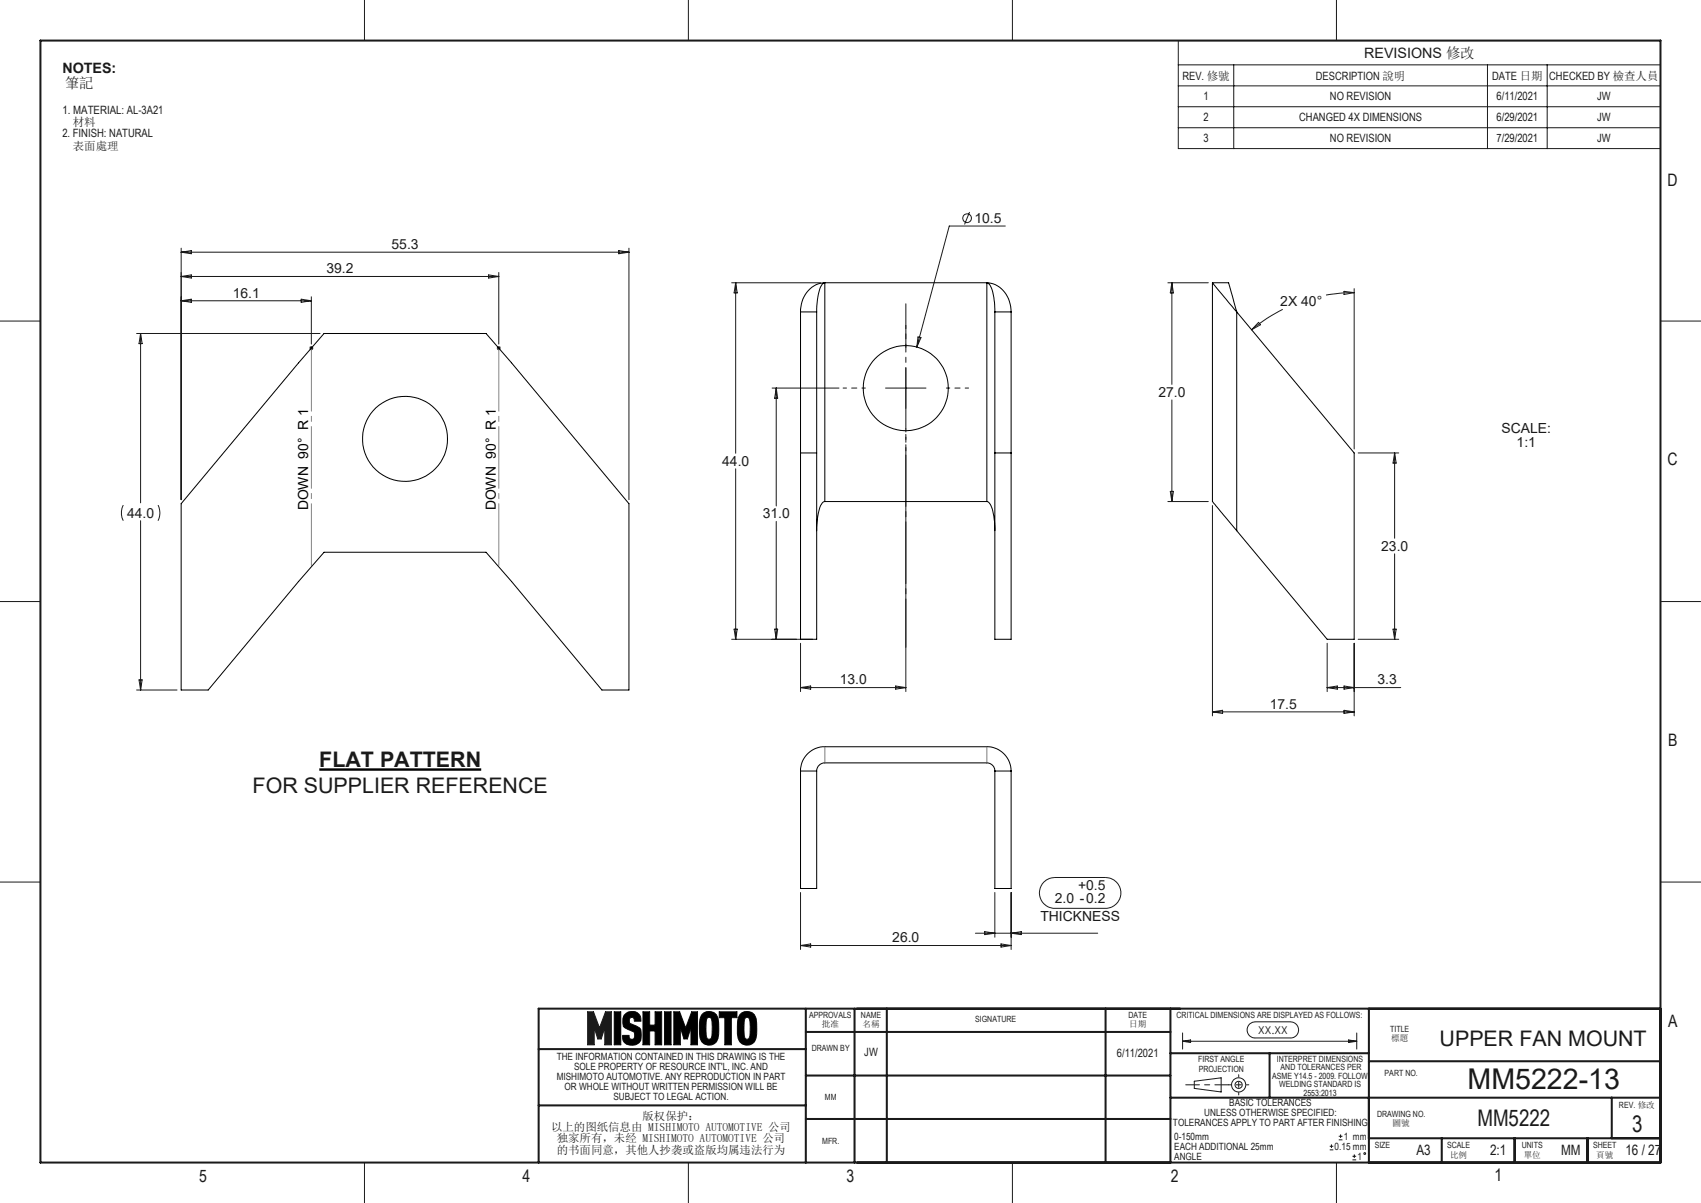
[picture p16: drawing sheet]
<svg xmlns="http://www.w3.org/2000/svg" width="420mm" height="297mm" viewBox="0 0 420 297" stroke-linecap="round" stroke-linejoin="round" font-family="sans-serif">
<defs><g id="words">
<text font-size="7.1" fill="#191924" x="362.4" y="269">MM5222-13</text>
<g font-size="5.6" fill="#191924">
<text x="364.8" y="278">MM5222</text>
<text x="403" y="279.5">3</text>
</g>
<g font-size="5.3" fill="#191924">
<text x="78.8" y="189.4">FLAT PATTERN</text>
<text x="62.4" y="195.7">FOR SUPPLIER REFERENCE</text>
<text x="355.5" y="258.3">UPPER FAN MOUNT</text>
</g>
<g font-size="4.2" fill="#191924">
<text x="411.7" y="45.9">D</text>
<text x="411.7" y="114.7">C</text>
<text x="411.9" y="184.3">B</text>
<text x="411.9" y="253.4">A</text>
<text x="49.2" y="291.7">5</text>
<text x="129" y="291.7">4</text>
<text x="209" y="291.7">3</text>
<text x="289.1" y="291.7">2</text>
<text x="369" y="291.5">1</text>
</g>
<g font-size="3.5" fill="#191924">
<text x="15.4" y="17.9">NOTES:</text>
<text x="336.9" y="14.4">REVISIONS 修改</text>
<text x="16.1" y="21.8">筆記</text>
<text x="349.7" y="285.2">A3</text>
<text x="367.9" y="285.2">2:1</text>
<text x="385.4" y="285.2">MM</text>
<text x="401.3" y="285.2">16 / 27</text>
</g>
<g font-size="3.4" fill="#191924">
<text x="240.6" y="55">10.5</text>
<text x="96.7" y="61.5">55.3</text>
<text x="80.6" y="67.5">39.2</text>
<text x="57.5" y="73.5">16.1</text>
<text x="316.1" y="75.6">2X 40°</text>
<text x="286" y="98">27.0</text>
<text x="370.8" y="107">SCALE:</text>
<text x="374.5" y="110.5">1:1</text>
<text x="178.3" y="115">44.0</text>
<text x="31.4" y="127.8">44.0</text>
<text x="188.3" y="128">31.0</text>
<text x="341" y="136">23.0</text>
<text x="207.3" y="169">13.0</text>
<text x="340.1" y="169">3.3</text>
<text x="313.5" y="175">17.5</text>
<text x="266.2" y="219.7">+0.5</text>
<text x="256.9" y="227.3">THICKNESS</text>
<text x="260.5" y="222.9">2.0 -0.2</text>
<text x="220.3" y="232.6">26.0</text>
</g>
<g font-size="3.4">
<text x="76.1" y="126" transform="rotate(-90 76.1 126)">DOWN 90° R 1</text>
<text x="122.4" y="126" transform="rotate(-90 122.4 126)">DOWN 90° R 1</text>
</g>
<g font-size="2.8" fill="#191924">
<text x="291.9" y="19.7">REV. 修號</text>
<text x="324.9" y="19.7">DESCRIPTION 說明</text>
<text x="368.4" y="19.7">DATE 日期</text>
<text x="382.5" y="19.7">CHECKED BY 檢查人員</text>
<text x="15.4" y="28.1">1. MATERIAL: AL-3A21</text>
<text x="297.1" y="24.8">1</text>
<text x="297.1" y="30">2</text>
<text x="320.8" y="30">CHANGED 4X DIMENSIONS</text>
<text x="328.4" y="24.8">NO REVISION</text>
<text x="369.5" y="24.8">6/11/2021</text>
<text x="369.5" y="30">6/29/2021</text>
<text x="394.3" y="24.8">JW</text>
<text x="394.3" y="30">JW</text>
<text x="15.4" y="33.9">2. FINISH: NATURAL</text>
<text x="18" y="31.1">材料</text>
<text x="297.1" y="35.1">3</text>
<text x="328.4" y="35.1">NO REVISION</text>
<text x="369.5" y="35.1">7/29/2021</text>
<text x="394.3" y="35.1">JW</text>
<text x="18" y="37">表面處理</text>
<text x="213.4" y="260.8">JW</text>
<text x="275.8" y="260.9">6/11/2021</text>
<text x="136.1" y="279.2">以上的图纸信息由 MISHIMOTO AUTOMOTIVE 公司</text>
<text x="158.6" y="276.4">版权保护：</text>
<text x="137.5" y="282.1">独家所有，未经 MISHIMOTO AUTOMOTIVE 公司</text>
<text x="137.5" y="284.9">的书面同意，其他人抄袭或盗版均属违法行为</text>
</g>
<text font-size="2.7" fill="#191924" x="310.7" y="255.3">XX.XX</text>
<g font-size="2.5" fill="#191924">
<text x="137.5" y="261.7">THE INFORMATION CONTAINED IN THIS DRAWING IS THE</text>
<text x="137.5" y="266.7">MISHIMOTO AUTOMOTIVE. ANY REPRODUCTION IN PART</text>
<text x="139.4" y="269.1">OR WHOLE WITHOUT WRITTEN PERMISSION WILL BE</text>
<text x="141.8" y="264.2">SOLE PROPERTY OF RESOURCE INT'L, INC. AND</text>
<text x="151.5" y="271.6">SUBJECT TO LEGAL ACTION.</text>
<text x="297.3" y="275.6">UNLESS OTHERWISE SPECIFIED:</text>
<text x="303.5" y="273.2">BASIC TOLERANCES</text>
<text x="289.6" y="278.1">TOLERANCES APPLY TO PART AFTER FINISHING</text>
<text x="289.9" y="281.3">0-150mm</text>
<text x="331.8" y="281.3">1 mm</text>
<text x="289.9" y="283.8">EACH ADDITIONAL 25mm</text>
<text x="289.9" y="286.3">ANGLE</text>
<text x="329.5" y="283.8">0.15 mm</text>
<text x="335.2" y="286.3">1</text>
</g>
<g font-size="2.1" fill="#191924">
<text x="199.8" y="251.4">APPROVALS</text>
<text x="212.6" y="251.4">NAME</text>
<text x="278.6" y="251.3">DATE</text>
<text x="290.5" y="251.4">CRITICAL DIMENSIONS ARE DISPLAYED AS FOLLOWS:</text>
<text x="202.9" y="253.7">批准</text>
<text x="213" y="253.7">名稱</text>
<text x="240.8" y="252.3">SIGNATURE</text>
<text x="278.8" y="253.6">日期</text>
<text x="343.3" y="254.8">TITLE</text>
<text x="343.5" y="257.1">標題</text>
<text x="200.4" y="259.5">DRAWN BY</text>
<text x="295.9" y="262.1">FIRST ANGLE</text>
<text x="315.3" y="262.1">INTERPRET DIMENSIONS</text>
<text x="296" y="264.6">PROJECTION</text>
<text x="314.1" y="266.3">ASME Y14.5 - 2009. FOLLOW</text>
<text x="315.8" y="268.5">WELDING STANDARD IS</text>
<text x="316.2" y="264.2">AND TOLERANCES PER</text>
<text x="341.9" y="265.7">PART NO.</text>
<text x="203.7" y="271.6">MM</text>
<text x="321.8" y="270.6">2553:2013</text>
<text x="340" y="275.8">DRAWING NO.</text>
<text x="399.7" y="273.5">REV. 修改</text>
<text x="343.9" y="278.1">圖號</text>
<text x="203" y="282.3">MFR.</text>
<text x="339.4" y="283.5">SIZE</text>
<text x="357.3" y="283.5">SCALE</text>
<text x="358" y="285.8">比例</text>
<text x="375.7" y="283.5">UNITS</text>
<text x="376.2" y="285.8">單位</text>
<text x="393.4" y="283.5">SHEET</text>
<text x="394.1" y="285.8">頁號</text>
</g>
</g></defs>
<g fill="none" stroke="#191924" stroke-width=".25">
<path d="M90 0v10M170 0v10M250 0v10M330 0v10M0 79.3h10M410 79.3h10M0 148.5h10M410 148.5h10M0 217.8h10M410 217.8h10M145.1 249.8h1.4l1.5 4 1.5-4h1.5v8.1h-1.7v-4.2l-.9 2.8h-.8l-.9-2.8v4.2h-1.6zM151.7 249.8h1.6v8.1h-1.6z"/>
<path d="M154.1 250.6a2.28 2.28 0 0 1 2.7-.8 2.28 2.28 0 0 1 1.5 2.3h-1.7l-.1-.7a.79 .79 0 0 0-1.2 .4 .79 .79 0 0 0 .7 1l1.9 .9 .3 .5 .1 1.1a2.23 2.23 0 0 1-2.8 2.7 1.95 1.95 0 0 1-1.8-2.4h1.6a.78 .78 0 0 0 .5 1h.5a1.38 1.38 0 0 0 .1-1.9l-2.2-1a2.99 2.99 0 0 1-.1-3.1zM158.8 249.8h1.6v3.3h1.3v-3.3h1.7v8.1h-1.7v-3.4h-1.3v3.4h-1.6zM164.1 249.8h1.6v8.1h-1.6zM166.4 249.8h1.4l1.5 4 1.5-4h1.4v8.1h-1.6v-4.2l-.9 2.8h-.8l-.9-2.8v4.2h-1.6zM173.3 250.5a2.41 2.41 0 0 1 2.8-.5 2.41 2.41 0 0 1 1.3 2.6 8.3 8.3 0 0 1-.5 4.6 2.41 2.41 0 0 1-2.9 .6 2.41 2.41 0 0 1-1.3-2.6 8.2 8.2 0 0 1 .6-4.7zM174.7 251.2h.7l.2 .3 .3 2a4.3 4.3 0 0 1-.5 3h-.7a5.6 5.6 0 0 1-.4-3.7l.2-1.3zM177.6 249.8h4.4v1.4h-1.4v6.7h-1.6v-6.7h-1.4zM182.7 250.5a2.41 2.41 0 0 1 2.8-.5 2.41 2.41 0 0 1 1.3 2.6 8.3 8.3 0 0 1-.5 4.6 2.43 2.43 0 0 1-2.9 .6 2.43 2.43 0 0 1-1.3-2.6 8.5 8.5 0 0 1 .6-4.7zM184.1 251.2h.7l.2 .3 .2 2a4.3 4.3 0 0 1-.4 3h-.7a5.6 5.6 0 0 1-.4-3.7l.2-1.3zM292 255v4M308.6 252.8l1.3-.5h8.7a1.99 1.99 0 0 1 2 2 1.99 1.99 0 0 1-2 2h-8.7a1.98 1.98 0 0 1-1.9-1.3 1.98 1.98 0 0 1 .6-2.2zM335 255v4"/>
<path d="M294.9 266.9l6.6-.8v3.5l-6.6-.9zM90 287v10M170 287v10M250 287v10M330 287v10"/>
<circle cx="305.8" cy="267.8" r="1.76"/>
<circle cx="305.8" cy="267.8" r=".87"/>
</g>
<path d="M303.4 267.8h5M305.9 265.3v5" fill="none" stroke="#191924" stroke-width=".25" stroke-dasharray="15.2 1.3 1.3 1.3" stroke-dashoffset="14.6"/>
<path d="M303.4 267.8h-10.6" fill="none" stroke="#191924" stroke-width=".25" stroke-dasharray="15.2 1.3 1.3 1.3" stroke-dashoffset="11.9"/>
<g fill="none" stroke="#191924" stroke-width=".5">
<path d="M10 10h400v277h-400zM133 259h66M199 254.8h90M199 249v38M211 249v38M219 249v38M273 249v38M289 249v38M338 249v38M410 249h-277v38M133 272.9h66M199 265.5h90"/>
<path d="M199 276.3h90M289 271h121M289 260h49M313.5 260v11M338 262h72M398 271v10M338 281h72M356 281v6M374 281v6M392 281v6"/>
</g>
<path d="M151.7 249.8v8.1h1.6v-8.1zM154.3 250.4a3.2 3.2 0 0 0-.1 3.3l2.3 1.1 .2 1.3-.3 .4-.6 .1-.4-.3-.1-.7h-1.6v.7a2.07 2.07 0 0 0 2.9 1.7 2.06 2.06 0 0 0 1.7-2.6 1.57 1.57 0 0 0-.6-1.8l-2.2-1-.1-1.1 .3-.3h.5l.4 .4v.5h1.7a2.21 2.21 0 0 0-1.1-2.2 2.21 2.21 0 0 0-2.4 .1zM158.7 249.8v8.1h1.7v-3.4h1.3v3.4h1.7v-8.1h-1.7v3.3h-1.3v-3.3zM164.1 249.8v8.1h1.6v-8.1zM166.4 249.8v8.1h1.6v-4.2l.9 2.8h.8l.9-2.8v4.2h1.6v-8.1h-1.4l-1.5 4-1.5-4zM173.4 250.4a7.2 7.2 0 0 0-.7 4.8 2.41 2.41 0 0 0 2.4 2.9 2.41 2.41 0 0 0 2.3-2.9 7.2 7.2 0 0 0-.6-4.8 2.38 2.38 0 0 0-3.4 0zM174.7 251.3l.7-.1a1.2 1.2 0 0 1 .4 1.4v2.7a1.04 1.04 0 0 1-.5 1.2h-.5a1.2 1.2 0 0 1-.5-1.3v-2.8zM177.6 249.8v1.4h1.4v6.7h1.6v-6.7h1.4v-1.4zM182.8 250.4a7 7 0 0 0-.7 4.5 2.62 2.62 0 0 0 1.6 3 2.4 2.4 0 0 0 3.1-2.7 7.2 7.2 0 0 0-.6-4.8 2.38 2.38 0 0 0-3.4 0zM184 251.4l.3-.2h.5a1.79 1.79 0 0 1 .4 1.8v2.5a.97 .97 0 0 1-.5 1h-.6a1.2 1.2 0 0 1-.4-1.3v-2.8z" fill-rule="evenodd" fill="#000"/>
<path d="M145.1 249.8h1.4l1.5 4 1.5-4h1.5v8.1h-1.7v-4.2l-.9 2.8h-.8l-.9-2.8v4.2h-1.6z" fill-rule="evenodd" fill="#191924"/>
<g fill="none" stroke="#191924" stroke-width=".25">
<path d="M290.9 10h119.1v26.7h-119.1zM290.9 16h119.1M304.6 16v20.7M367.3 16v20.7M382 16v20.7M290.9 21.2h119.1M290.9 26.3h119.1M290.9 31.5h119.1M239.4 52.3l-1.2 3.1M248.2 55.8h-13.8l-8 29.9M44.7 74.3h32.2M44.7 74.3l2.5-.4v.7z"/>
<path d="M44.7 68.3l2.5-.4v.7zM44.7 68.3h78.5M44.7 61.3v62.1M44.7 62.3l2.5-.4v.7zM44.7 62.3h110.6M74.4 73.9l2.5 .4-2.5 .3zM76.9 73.3v11.6M120.6 67.9l2.6 .4-2.6 .3zM123.2 67.3v17.6M152.8 61.9l2.5 .4-2.5 .3zM155.3 61.3v62.1M180.7 69.8h21.9"/>
<path d="M181.6 69.8v42.1M181.6 69.8l.4 2.5h-.7zM288.4 69.8h9.9M289.3 69.8l.4 2.5h-.7zM289.3 69.8v25.1M310.8 79.6l.4 .6-2.2 1.2zM316.7 76.4l-4 2.3-3.7 2.7M331.9 71.9l2.5 .3-2.5 .5zM334.4 72.2l-3.5 .2-3.5 .4M334.4 71.3v39.5M33.7 82.3h45.3M34.7 82.3v41.8"/>
<path d="M34.7 82.3l.4 2.5h-.8zM76.4 85.9h1M76.5 85.6l.7 .7M76.9 85.4v1.1M77.2 85.6l-.7 .7M122.7 85.9h.9M122.8 85.6l.7 .7M123.2 85.4v1.1M123.5 85.6l-.7 .7M190.6 95.8h16.6M191.7 95.8v29.1M191.7 95.8l.3 2.5h-.7z"/>
<path d="M218.7 95.8h9.9M223.7 90.8v10M226.7 83.2l.7 .2-1 2.3zM289.3 98.7v25.1M181.6 115.7v42.1M223.7 112.3v58.4M335.4 111.8h10M344.3 111.8v21.1M344.3 111.8l.4 2.5h-.7zM30.4 124.7l-.1 .3a4.3 4.3 0 0 0 .1 3.5M34.7 128.5v41.9M39 124.7l.5 1.8-.1 .9-.4 1.1"/>
<path d="M191.7 128.7v29.1M288.4 123.8h9.9M289 121.3h.7l-.4 2.5zM299.4 124.8v51.9M344.3 136.7v21.1M180.7 157.8h20M181.3 155.3h.7l-.4 2.5zM191.3 155.3h.7l-.3 2.5zM197.7 158.8v11.9M327.7 158.8v11.9M334.4 158.8v17.9M335.4 157.8h10"/>
<path d="M344 155.3h.7l-.4 2.5zM33.7 170.4h10M34.3 167.8h.8l-.4 2.6zM197.7 169.8h26M197.7 169.8l2.5-.4v.7zM221.2 169.4l2.5 .4-2.5 .3zM299.4 175.8h35M299.4 175.8l2.5-.4v.7zM327.7 169.8h18.2M327.7 169.8l2.5-.4v.7zM331.9 175.4l2.5 .4-2.5 .3zM331.9 169.4l2.5 .4-2.5 .3z"/>
<path d="M257.7 217.8l.4-.4a3.5 3.5 0 0 1 2.4-.8h12.4a3.8 3.8 0 0 1 3.9 3.8 3.8 3.8 0 0 1-3.9 3.9h-12.4a3.8 3.8 0 0 1-3.5-2.4 3.8 3.8 0 0 1 .7-4.1zM197.7 220.3v14.1M197.7 233.4l2.5-.4v.8zM197.7 233.4h52M240.8 230.4h30.2M243.1 230l2.5 .4-2.5 .3zM245.6 220.3v11.1M247.2 233l2.5 .4-2.5 .4zM249.7 220.3v14.1M249.7 230.4l2.5-.4v.7zM292 257.1h43M292 257.1l2-.4v.7z"/>
<path d="M333 256.7l2 .4-2 .3zM328.3 283.9h.9M328.3 283h.9M328.8 282.5v.9M330.6 281.4h.9M330.6 280.5h.9M331 280.1v.8M333.9 286.3h1M333.9 285.5h1M334.4 285v.9"/>
<circle cx="238.8" cy="53.9" r="1.07"/>
<circle cx="337" cy="284.8" r=".22"/>
</g>
<path d="M78.8 190h40" fill="none" stroke="#000" stroke-width=".59"/>
<path d="M223.7 159.8v-84.8" fill="none" stroke="#191924" stroke-width=".25" stroke-dasharray="15.2 1.3 1.3 1.3" stroke-dashoffset="3.3"/>
<path d="M213.7 95.8h-5.5M223.7 85.8v-5.5M233.7 95.8h5.5M223.7 105.8v5.5" fill="none" stroke="#191924" stroke-width=".25" stroke-dasharray="15.2 1.3 1.3 1.3" stroke-dashoffset="14.4"/>
<path d="M123.2 85.9v54M76.9 139.9v-54" fill="none" stroke="#808080" stroke-width=".25" stroke-dasharray="15.2 1.3 1.3 1.3" stroke-dashoffset="-.3"/>
<g fill="none" stroke="#000" stroke-width=".25">
<path d="M197.7 77v80.8h3.9v-80.8M197.7 77h3.9M203.7 69.8a6.7 6.7 0 0 0-6 7.2M203.7 69.8a2.73 2.73 0 0 0-1.5 2.4l-.4 1.9-.2 2.9M203.7 69.8v54M203.7 69.8h40M243.7 69.8a6.7 6.7 0 0 1 6 7.2M243.7 69.8a2.73 2.73 0 0 1 1.4 2.4l.5 2.6v2.2M243.7 69.8v54M245.6 77h4.1M245.6 77v80.8h4.1v-80.8M299.4 69.8l6 7.2"/>
<path d="M299.4 69.8h4l2 7.2M299.4 69.8v54l6 7.2M305.4 77l29 34.8v46h-6.7l-22.3-26.8M305.4 77v54M80 82.3h40l6.3 7.3 29 34.8v46h-6.7l-22.3-26.9-6.3-7.2h-40l-6.3 7.2-22.3 26.9h-6.7v-46l29-34.8zM197.7 111.8h3.9M245.6 111.8h4.1M203.7 123.8a2.73 2.73 0 0 0-1.5 2.4l-.4 1.9-.2 2.9M203.7 123.8h40M243.7 123.8a2.73 2.73 0 0 1 1.4 2.4l.5 2.6v2.2M197.7 190.4a5.9 5.9 0 0 1 6-6h40a6 6 0 0 1 6 6M197.7 190.4v29h3.9v-29"/>
<path d="M197.7 190.4h3.9M201.6 190.4l.4-1.2 .6-.6 .8-.3 40.9 .2a1.97 1.97 0 0 1 1.3 1.9M245.6 190.4v29h4.1v-29M245.6 190.4h4.1"/>
<circle cx="223.6" cy="95.8" r="10.5"/>
<circle cx="100" cy="108.4" r="10.5"/>
</g>
<path d="M203.7 188.3v-4M243.7 188.3v-4" fill="none" stroke="#808080" stroke-width=".25" stroke-dasharray="6.3 1.3 1.3 1.3 1.3 1.3"/>
<use href="#words"/>
</svg>
